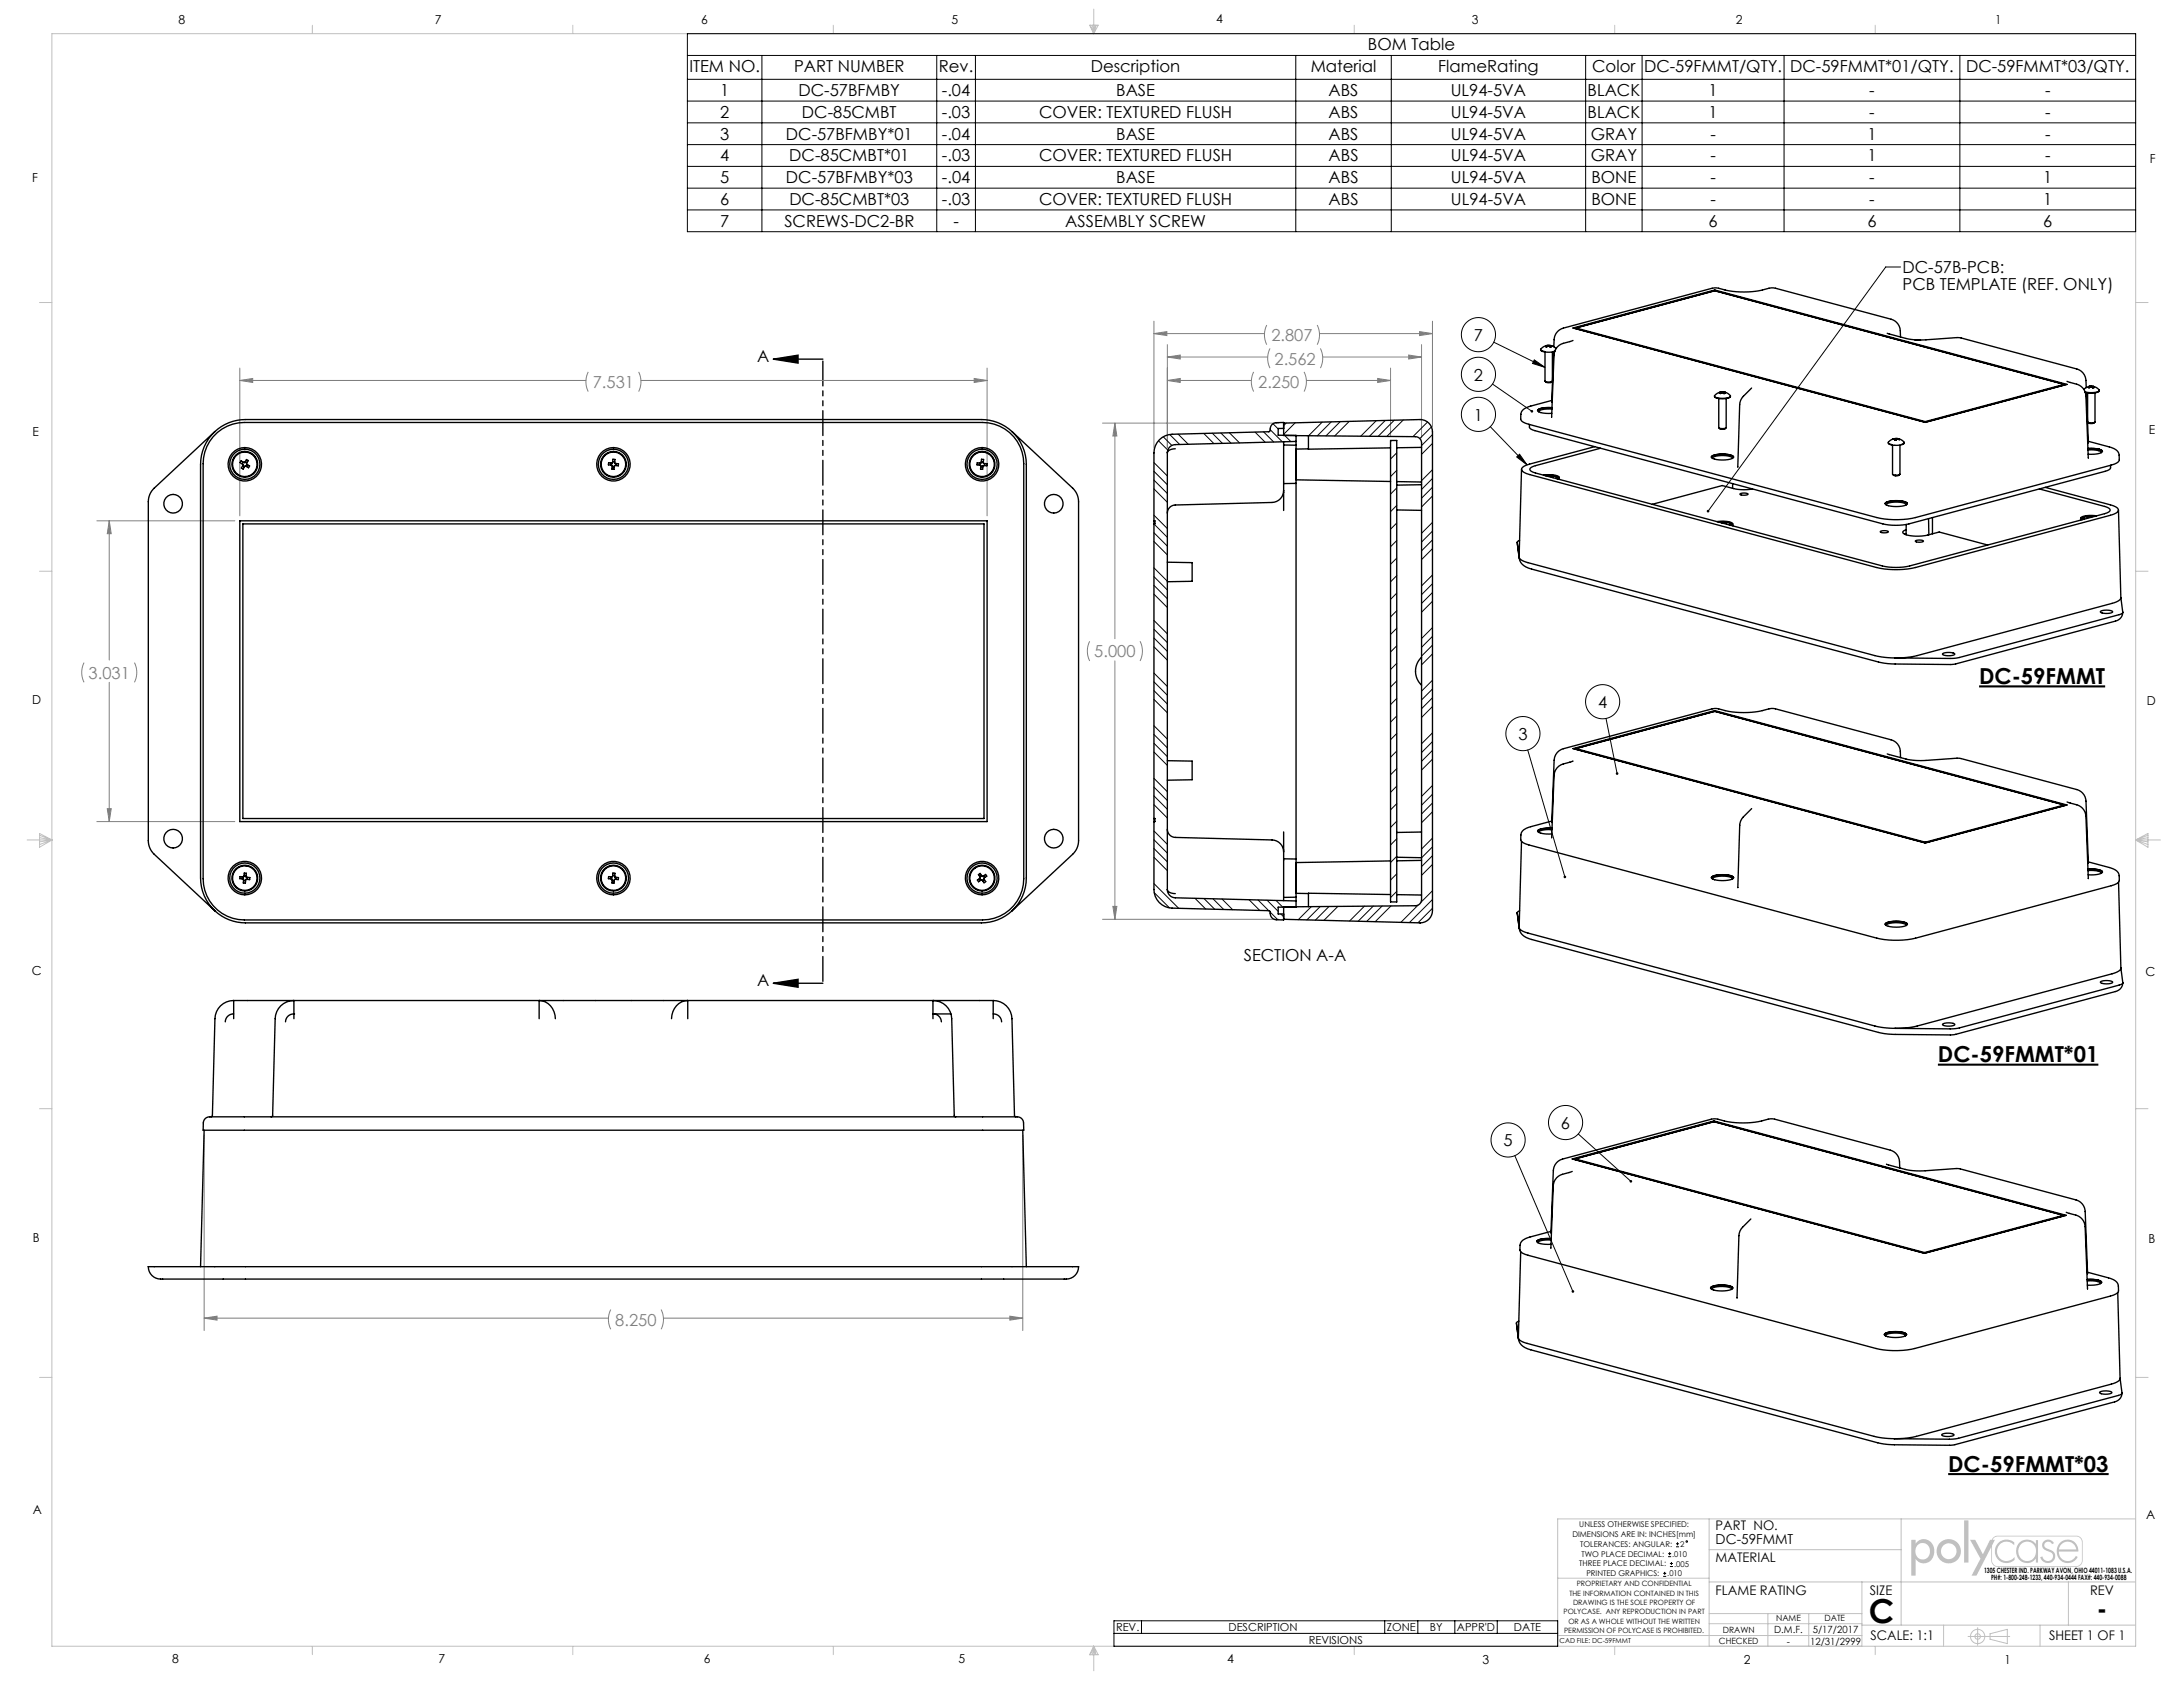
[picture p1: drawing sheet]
<svg xmlns="http://www.w3.org/2000/svg" width="559mm" height="432mm" viewBox="0 0 559 432" stroke-linecap="round" stroke-linejoin="round" font-family="sans-serif">
<defs><g id="words">
<text font-size="8.5" x="478.4" y="415.5">C</text>
<text font-size="6.8" x="536.7" y="414.2">-</text>
<g font-size="5.6">
<text x="506.6" y="175.1">DC-59FMMT</text>
<text x="496.1" y="271.9">DC-59FMMT*01</text>
<text x="498.7" y="376.7">DC-59FMMT*03</text>
</g>
<g font-size="4.2">
<text x="350.1" y="12.9">BOM Table</text>
<text x="176.5" y="18.4">ITEM NO.</text>
<text x="203.3" y="18.4">PART NUMBER</text>
<text x="240.3" y="18.4">Rev.</text>
<text x="279.2" y="18.4">Description</text>
<text x="335.5" y="18.4">Material</text>
<text x="368.2" y="18.4">FlameRating</text>
<text x="407.6" y="18.4">Color</text>
<text x="420.8" y="18.4">DC-59FMMT/QTY.</text>
<text x="458.3" y="18.4">DC-59FMMT*01/QTY.</text>
<text x="503.3" y="18.4">DC-59FMMT*03/QTY.</text>
<text x="184.3" y="24.6">1</text>
<text x="204.4" y="24.6">DC-57BFMBY</text>
<text x="241.1" y="24.6">-.04</text>
<text x="285.7" y="24.6">BASE</text>
<text x="340.1" y="24.6">ABS</text>
<text x="371.4" y="24.6">UL94-5VA</text>
<text x="406.4" y="24.6">BLACK</text>
<text x="437.3" y="24.6">1</text>
<text x="478.5" y="24.6">-</text>
<text x="523.5" y="24.6">-</text>
<text x="184.3" y="30.2">2</text>
<text x="184.3" y="35.7">3</text>
<text x="201.2" y="35.7">DC-57BFMBY*01</text>
<text x="205.3" y="30.2">DC-85CMBT</text>
<text x="241.1" y="30.2">-.03</text>
<text x="241.1" y="35.7">-.04</text>
<text x="266" y="30.2">COVER: TEXTURED FLUSH</text>
<text x="285.7" y="35.7">BASE</text>
<text x="340.1" y="30.2">ABS</text>
<text x="340.1" y="35.7">ABS</text>
<text x="371.4" y="30.2">UL94-5VA</text>
<text x="371.4" y="35.7">UL94-5VA</text>
<text x="406.4" y="30.2">BLACK</text>
<text x="407.2" y="35.7">GRAY</text>
<text x="437.3" y="30.2">1</text>
<text x="437.8" y="35.7">-</text>
<text x="478" y="35.7">1</text>
<text x="478.5" y="30.2">-</text>
<text x="523.5" y="30.2">-</text>
<text x="523.5" y="35.7">-</text>
<text x="184.3" y="41.3">4</text>
<text x="202.1" y="41.3">DC-85CMBT*01</text>
<text x="241.1" y="41.3">-.03</text>
<text x="266" y="41.3">COVER: TEXTURED FLUSH</text>
<text x="340.1" y="41.3">ABS</text>
<text x="371.4" y="41.3">UL94-5VA</text>
<text x="407.2" y="41.3">GRAY</text>
<text x="437.8" y="41.3">-</text>
<text x="478" y="41.3">1</text>
<text x="523.5" y="41.3">-</text>
<text x="184.3" y="46.9">5</text>
<text x="201.2" y="46.9">DC-57BFMBY*03</text>
<text x="241.1" y="46.9">-.04</text>
<text x="285.7" y="46.9">BASE</text>
<text x="340.1" y="46.9">ABS</text>
<text x="371.4" y="46.9">UL94-5VA</text>
<text x="407.4" y="46.9">BONE</text>
<text x="437.8" y="46.9">-</text>
<text x="478.5" y="46.9">-</text>
<text x="523" y="46.9">1</text>
<text x="184.3" y="52.5">6</text>
<text x="202.1" y="52.5">DC-85CMBT*03</text>
<text x="241.1" y="52.5">-.03</text>
<text x="266" y="52.5">COVER: TEXTURED FLUSH</text>
<text x="340.1" y="52.5">ABS</text>
<text x="371.4" y="52.5">UL94-5VA</text>
<text x="407.4" y="52.5">BONE</text>
<text x="437.8" y="52.5">-</text>
<text x="478.5" y="52.5">-</text>
<text x="523" y="52.5">1</text>
<text x="184.3" y="58">7</text>
<text x="200.8" y="58">SCREWS-DC2-BR</text>
<text x="244.1" y="58">-</text>
<text x="272.7" y="58">ASSEMBLY SCREW</text>
<text x="437.4" y="58">6</text>
<text x="478" y="58">6</text>
<text x="523" y="58">6</text>
<text x="487" y="69.9">DC-57B-PCB:</text>
<text x="487" y="74.1">PCB TEMPLATE (REF. ONLY)</text>
<text x="377.3" y="87.3">7</text>
<text x="193.9" y="92.6">A</text>
<text x="377.3" y="97.4">2</text>
<text x="377.3" y="107.7">1</text>
<text x="409.1" y="181.2">4</text>
<text x="388.7" y="189.4">3</text>
<text x="318.4" y="245.9">SECTION A-A</text>
<text x="193.9" y="252.3">A</text>
<text x="384.9" y="293.4">5</text>
<text x="399.6" y="288.9">6</text>
</g>
<g font-size="4.2" fill="#808080">
<text x="325.4" y="87.3">2.807</text>
<text x="326.3" y="93.3">2.562</text>
<text x="151.7" y="99.3">7.531</text>
<text x="322.1" y="99.3">2.250</text>
<text x="22.7" y="173.7">3.031</text>
<text x="280.1" y="168.3">5.000</text>
<text x="157.5" y="339.3">8.250</text>
</g>
<text font-size="3.5" x="439.2" y="395.1">DC-59FMMT</text>
<g font-size="3.4">
<text x="439.2" y="391.5">PART NO.</text>
<text x="439.2" y="399.7">MATERIAL</text>
<text x="439.2" y="408.4">FLAME RATING</text>
<text x="478.7" y="408.2">SIZE</text>
<text x="535" y="408.1">REV</text>
<text x="478.8" y="419.8">SCALE: 1:1</text>
<text x="524.5" y="419.8">SHEET 1 OF 1</text>
</g>
<g font-size="3.2">
<text x="45.7" y="6.1">8</text>
<text x="111.3" y="6.1">7</text>
<text x="179.5" y="6.1">6</text>
<text x="243.5" y="6.1">5</text>
<text x="311.3" y="6">4</text>
<text x="376.8" y="6.1">3</text>
<text x="444.3" y="6.1">2</text>
<text x="510.7" y="6">1</text>
<text x="550.3" y="41.8">F</text>
<text x="8.2" y="46.6">F</text>
<text x="8.4" y="111.5">E</text>
<text x="550.1" y="111.2">E</text>
<text x="8.2" y="180.2">D</text>
<text x="549.6" y="180.4">D</text>
<text x="8.2" y="249.7">C</text>
<text x="549.2" y="249.9">C</text>
<text x="8.4" y="318">B</text>
<text x="550" y="318.2">B</text>
<text x="8.4" y="387.6">A</text>
<text x="549.4" y="388.7">A</text>
<text x="44.1" y="425.8">8</text>
<text x="112.2" y="425.8">7</text>
<text x="180.2" y="425.8">6</text>
<text x="245.3" y="425.7">5</text>
<text x="314.1" y="425.7">4</text>
<text x="379.5" y="425.8">3</text>
<text x="446.4" y="425.8">2</text>
<text x="513.1" y="425.8">1</text>
</g>
<g font-size="2.8">
<text x="285.7" y="417.5">REV.</text>
<text x="314.5" y="417.5">DESCRIPTION</text>
<text x="355" y="417.5">ZONE</text>
<text x="366" y="417.5">BY</text>
<text x="372.9" y="417.5">APPR'D</text>
<text x="387.5" y="417.5">DATE</text>
<text x="335" y="420.8">REVISIONS</text>
</g>
<g font-size="2.5">
<text x="454.2" y="418.1">D.M.F.</text>
<text x="464" y="418">5/17/2017</text>
<text x="457.4" y="421">-</text>
<text x="463.3" y="421">12/31/2999</text>
</g>
<g font-size="2.2">
<text x="441" y="418">DRAWN</text>
<text x="454.7" y="415">NAME</text>
<text x="467" y="415">DATE</text>
<text x="440" y="420.9">CHECKED</text>
</g>
<g font-size="2">
<text x="402.5" y="393.4">DIMENSIONS ARE IN: INCHES[mm]</text>
<text x="404.3" y="390.9">UNLESS OTHERWISE SPECIFIED:</text>
<text x="404.5" y="395.9">TOLERANCES: ANGULAR:</text>
<text x="430.1" y="395.9">2</text>
<text x="404.3" y="401">THREE PLACE DECIMAL:</text>
<text x="404.8" y="398.4">TWO PLACE DECIMAL:</text>
<text x="428" y="398.4">.010</text>
<text x="428.5" y="401">.005</text>
<text x="406.1" y="403.5">PRINTED GRAPHICS:</text>
<text x="426.8" y="403.5">.010</text>
</g>
<g font-size="1.9">
<text x="403.6" y="406">PROPRIETARY AND CONFIDENTIAL</text>
<text x="507.9" y="402.7">1305 CHESTER IND. PARKWAY AVON, OHIO 44011-1083 U.S.A.</text>
<text x="509.7" y="404.5">PH#: 1-800-248-1233, 440-934-0444 FAX#: 440-934-0088</text>
<text x="400.2" y="413.2">POLYCASE. ANY REPRODUCTION IN PART</text>
<text x="401.7" y="408.4">THE INFORMATION CONTAINED IN THIS</text>
<text x="402.7" y="410.8">DRAWING IS THE SOLE PROPERTY OF</text>
<text x="400.4" y="418">PERMISSION OF POLYCASE IS PROHIBITED.</text>
<text x="401.5" y="415.6">OR AS A WHOLE WITHOUT THE WRITTEN</text>
</g>
<text font-size="1.8" x="399.2" y="420.4">CAD FILE: DC-59FMMT</text>
</g></defs>
<g fill="none" stroke="#c0c0c0" stroke-width=".26">
<path d="M13.3 8.6h533.4v412.8h-533.4zM80 6.5v2.1M146.6 6.5v2.1M213.3 6.5v2.1M278.9 6.4h2.2l-1.1 2.2zM279.1 6.4l.9 2.2M279.6 6.4l.4 2.2M280 2.3v6.3M280.3 6.4l-.3 2.2M280.6 6.4l-.6 2.2M346.7 6.5v2.1M413.3 6.5v2.1"/>
<path d="M480 6.5v2.1M10.1 77.4h3.2M546.7 77.4h3.2M10.1 146.2h3.2M546.7 146.2h3.2M6.9 215h6.4M10.1 213.3l3.2 1.7-3.2 1.9zM10.1 213.8l3.2 1.2M10.1 214.4l3.2 .6M13.3 215l-3.2 1.2M13.3 215l-3.2 .5M546.7 215h6.3"/>
<path d="M546.7 215l3.1 .5M546.7 215l3.1 1.2M546.7 215l3.1-1.7v3.6zM549.8 214.4l-3.1 .6M549.8 213.8l-3.1 1.2M10.1 283.8h3.2M546.7 283.8h3.2M10.1 352.6h3.2M546.7 352.6h3.2M437.5 388.8v32.6M437.5 396.7h49.2M486.7 388.8v27.2"/>
<path d="M546.7 388.8h-148v32.6M398.7 403.9h38.8M398.7 418.6h77.9M437.5 404.9h109.2M437.5 413h39.1M437.5 415.6h39.1M452.5 413v8.4M463 413v8.4M476.6 416h70.1M476.6 404.9v16.5M497.5 416v5.4M503.8 418.9h10.7"/>
<path d="M506.2 416.6v4.5M509.4 418.2l4.4-1.2v3.7l-4.4-1.1zM522.2 416v5.4M529.5 404.9v11.1M80 421.4v2.1M146.6 421.4v2.1M213.3 421.4v2.1M280 421.4v6.3M280 421.4l1.1 2.1h-2.2zM280 421.4l.6 2.1M280 421.4l-.9 2.1M280 421.4l-.4 2.1"/>
<path d="M280 421.4l.3 2.1M346.7 421.4v2.1M413.3 421.4v2.1M480 421.4v2.1"/>
<circle cx="506.2" cy="418.9" r=".7"/>
<circle cx="506.2" cy="418.9" r="1.83"/>
</g>
<path d="M489.2 394.1v9.2h1.2v-4.3a2.66 2.66 0 0 0 3.2 .9 2.66 2.66 0 0 0 1.5-2.9 2.65 2.65 0 0 0-1.6-2.8 2.65 2.65 0 0 0-3.1 .9v-1zM490.9 395.5a1.96 1.96 0 0 1 2.5-.1 1.96 1.96 0 0 1 .5 2.5 1.9 1.9 0 0 1-2.5 1.1 1.9 1.9 0 0 1-1.1-2.5zM495.7 397.1a3.2 3.2 0 0 0 6.3 0 3.2 3.2 0 0 0-6.3 0zM496.8 397.1a2.01 2.01 0 0 1 4 0 2.01 2.01 0 0 1-4 0zM502.8 389.1v10.9h1.1v-10.9zM504.3 394.1h1.3l2 3.7 1.8-3.7h.4l.5-.6 .8-.4h20.4a1.66 1.66 0 0 1 1.6 1.6v4.7a1.66 1.66 0 0 1-1.6 1.7h-20.1a1.66 1.66 0 0 1-1.7-1.7v-3.4l-3.8 7.3h-1.2l2.3-4.3zM510.4 393.7l-.4 .4h.7l-.8 1.5v3.8a1.46 1.46 0 0 0 1.5 1.5h20.1a1.46 1.46 0 0 0 1.4-1.5v-4.7a1.46 1.46 0 0 0-1.4-1.4h-20.1zM511.5 394.9a3 3 0 0 0-.1 4.2 3 3 0 0 0 4.3 .2v-.8a2.47 2.47 0 0 1-3.6 .4 2.47 2.47 0 0 1-.1-3.6 2.47 2.47 0 0 1 3.6 .2v-.7a3.1 3.1 0 0 0-4.1 .1zM527.3 394.9a2.97 2.97 0 0 0-.3 4 2.97 2.97 0 0 0 4 .6l.8-1-.4-.3a2.28 2.28 0 0 1-2.7 1.3 2.28 2.28 0 0 1-1.7-2.4h5a2.77 2.77 0 0 0-1.5-2.8 2.77 2.77 0 0 0-3.2 .6zM527.7 395.2a2.21 2.21 0 0 1 2.3-.5 2.21 2.21 0 0 1 1.5 1.9h-4.5l.3-.7zM516.9 394.9a2.99 2.99 0 0 0-.4 3.8 2.99 2.99 0 0 0 3.6 1.1l1-.9v1.1h.6v-5.8h-.6v1a2.84 2.84 0 0 0-4.2-.3zM517.4 395.2a2.35 2.35 0 0 1 3.1 0 2.35 2.35 0 0 1 .4 3.1 2.31 2.31 0 0 1-3.1 1 2.31 2.31 0 0 1-1-3.1zM523.2 394.5a1.66 1.66 0 0 1 2.6 .5l-.5 .2-.4-.4-.6-.2-.8 .4a.98 .98 0 0 0-.1 1 .98 .98 0 0 0 1 .5 1.85 1.85 0 0 1 1.3 2.9 1.85 1.85 0 0 1-3.1-.1l-.3-.7 .5-.2 .4 .7 .6 .4h.8l.6-.4 .3-.6v-.6l-.4-.5-.7-.3a1.62 1.62 0 0 1-1.5-2.2z" fill-rule="evenodd" fill="#c0c0c0"/>
<path d="M506.6 175.7h32.3M496.1 272.5h41M498.7 377.3h41.1" fill="none" stroke="#000" stroke-width=".53"/>
<g fill="none" stroke="#000" stroke-width=".26">
<path d="M176 8.6h370.7v50.7h-370.7zM176 14.2h370.7M195 14.2v45.1M239.8 14.2v45.1M249.7 14.2v45.1M331.7 14.2v45.1M356.1 14.2v45.1M405.9 14.2v45.1M420.3 14.2v45.1M456.7 14.2v45.1M501.7 14.2v45.1M176 25.9h370.7"/>
<path d="M176 31.4h370.7M176 37h370.7M176 20.3h370.7M176 42.6h370.7M176 48.2h370.7M176 53.7h370.7M486.5 68.3h-3.8l-45.5 62.5M382 98.3l10.1 7M382.4 87.6l13.1 6.4M392.7 92.1l2.8 1.9-3.2-1zM381.5 109.2l9.4 9.8M388.2 117l.8-.7 1.9 2.7z"/>
<path d="M391.1 192l9.5 32.5M411.1 183.9l2.8 14.1M387.8 295.8l14.8 34.8M404 290.2l13.5 12.2M427 398.4h.8M427 397.7h.8M427.4 397.3v.8M427.9 399.8v.8M429 395.9h.8M429 395.1h.8M429.4 394.8v.7M285.1 414.9h113.6v6.5h-113.6z"/>
<path d="M285.1 418.1h113.6M292.2 414.9v3.2M354.5 414.9v3.2M362.9 414.9v3.2M372.4 414.9v3.2M383.3 414.9v3.2M425.7 403.5h.8M425.7 402.7h.8M426.1 402.3v.8M427.5 401h.7M427.5 400.2h.7"/>
<circle cx="378.4" cy="85.7" r="4.4"/>
<circle cx="378.4" cy="95.8" r="4.4"/>
<circle cx="378.4" cy="106.1" r="4.4"/>
<circle cx="410.2" cy="179.6" r="4.4"/>
<circle cx="389.8" cy="187.8" r="4.4"/>
<circle cx="386" cy="291.8" r="4.4"/>
<circle cx="400.8" cy="287.3" r="4.4"/>
<circle cx="431.8" cy="394.6" r=".19"/>
</g>
<path d="M197.9 91.9h12.7M197.9 91.9l6.4-1v2zM197.9 251.7h12.7M197.9 251.7l6.4-1v2z" fill="none" stroke="#000" stroke-width=".35"/>
<g fill="none" stroke="#808080" stroke-width=".26">
<path d="M61.4 97.4l3.3-.5v1zM61.4 94.2v37.8M61.4 97.4h88.6M150.6 95.2l-.5 1.3-.1 1 .1 1.4 .5 1.3M163.5 95.2l.4 1.3 .2 1-.2 1.4-.4 1.3M164.1 97.4h88.6M249.4 96.9l3.3 .5-3.3 .5zM252.7 94.2v37.8M295.4 85.4l3.3-.5v1zM295.4 82.2v32.5M295.4 85.4h28.3M298.8 91.4l3.3-.5v1z"/>
<path d="M298.8 97.4l3.3-.5v1zM298.8 97.4h21.5M298.8 88.2v26.4M298.8 91.4h25.7M320.9 95.2l-.5 1.3-.1 1 .1 1.4 .5 1.3M324.3 83.2l-.5 1.3-.1 1 .1 1.4 .5 1.3M325.1 89.2l-.4 1-.2 1.3 .1 1.4 .5 1.3M333.8 95.2l.5 1.3 .1 1-.1 1.4-.5 1.3M334.4 97.4h21.6M337.2 83.2l.3 1 .3 1.3-.2 1.4-.4 1.3M337.8 85.4h28.9M338 89.2l.5 1.3 .1 1-.1 1.4-.5 1.3"/>
<path d="M338.6 91.4h25.3M352.6 96.9l3.4 .5-3.4 .5zM356 94.2v17.3M360.6 90.9l3.3 .5-3.3 .5zM363.4 84.9l3.3 .5-3.3 .5zM363.9 88.2v23.9M366.7 82.2v27.1M282.2 108.3h45.1M285.4 108.3v55.2M285.4 108.3l.5 3.3h-1zM24.8 133.3h35.3M28 133.3v35.7"/>
<path d="M28 133.3l.5 3.3h-1zM21.5 169.6l-.5 1.3-.1 1 .1 1.4 .5 1.3M28 174.6v35.7M34.4 169.6l.5 1.3 .1 1-.1 1.4-.5 1.3M278.9 164.1l-.4 1.3-.2 1.1 .2 1.4 .4 1.3M285.4 169.2v66.1M291.8 164.1l.5 1.3 .1 1.1-.1 1.4-.5 1.3M24.8 210.3h35.3M27.5 207h1l-.5 3.3zM282.2 235.3h45.1M284.9 232h1l-.5 3.3zM52.3 290.6v50"/>
<path d="M261.8 290.6v50M52.3 337.4l3.3-.5v1zM52.3 337.4h103.4M156.3 335.2l-.4 1.3-.2 1 .2 1.4 .4 1.3M169.2 335.2l.5 1.3 .1 1-.1 1.4-.5 1.3M169.8 337.4h92M258.5 336.9l3.3 .5-3.3 .5z"/>
</g>
<path d="M210.6 91.9v159.8" fill="none" stroke="#000" stroke-width=".35" stroke-dasharray="6.3 1.3 1.3 1.3 1.3 1.3" stroke-dashoffset="-.5"/>
<g fill="#000">
<path d="M197.9 91.9l6.4-1v2zM197.9 251.7l6.4-1v2z"/>
<path d="M392.7 92.1l2.8 1.9-3.2-1zM391.9 105v.5h.5l-.3-.2 .3 .2-.1-.5zM388.2 117l.8-.7 1.9 2.7zM437 130.6v.5l.2-.3-.2 .3a.34 .34 0 0 0 .5 0 .34 .34 0 0 0 0-.5 .34 .34 0 0 0-.5 0zM413.7 197.8l.1 .5h.2l-.1-.3 .1 .3 .2-.1v-.5zM400.3 224.3l.1 .5h.3l-.1-.3 .1 .3 .2-.2-.1-.4zM417.2 302.1v.5h.5l-.2-.2 .2 .2 .1-.4zM402.4 330.3v.5l.4 .1-.2-.3 .2 .2 .1-.5z"/>
</g>
<path d="M52.3 337.4l3.3-.5v1zM258.5 336.9l3.3 .5-3.3 .5zM61.4 97.4l3.3-.5v1zM249.4 96.9l3.3 .5-3.3 .5zM28 133.3l.5 3.3h-1zM27.5 207h1l-.5 3.3zM360.6 90.9l3.3 .5-3.3 .5zM298.8 91.4l3.3-.5v1zM285.4 108.3l.5 3.3h-1zM284.9 232h1l-.5 3.3zM363.4 84.9l3.3 .5-3.3 .5zM295.4 85.4l3.3-.5v1zM352.6 96.9l3.4 .5-3.4 .5zM298.8 97.4l3.3-.5v1z" fill="#808080"/>
<g fill="none" stroke="#000" stroke-width=".35">
<path d="M438.9 74.2l-36.3 9.8 90.2 24.1M438.9 74.2l90.2 24.2-36.3 9.7M438.9 74.4l89.9 24.1M438.9 74.4l-36 9.6M438.9 74.4l89.5 24M438.9 74.2v.2M394.4 89.7a4.8 4.8 0 0 0 3.6 .3M395.5 90.1v7.4a1.89 1.89 0 0 0 1.9 0v-7.4M395.5 97.6a1.33 1.33 0 0 0 1.8 0M395.9 88.4l-.8 .4-.7 .6a.84 .84 0 0 0 1 .6M396 88.4l1 .1M396 88.4l-.2 .1h.3"/>
<path d="M396 88.4v.1M396.1 88.4a2.61 2.61 0 0 1 2.2 .8M396.1 88.5h.1M396.1 88.5v.2M396.7 88.5v.3M397 88.5h.2h-.5l.4 .3h-.3l-.4-.2-.7 .1 .4-.2M397 88.5h.1M397.7 90l-.5 12.9M397.8 86.9l-.1 1.9M398 89.8l-.3 .1M402.6 87.1l-.8 .3a4.6 4.6 0 0 0-3.5 1.9l-.5 1.3-.6 16.2M448.4 99.3a6.7 6.7 0 0 0-3 3.8l-.6 16.4"/>
<path d="M483.1 85.3l4.8 1.3a16.9 16.9 0 0 0 5.1 .4l8.7-.6 29.9 8a3.1 3.1 0 0 1 2.3 3l.1 1.8M486.5 86.3a3.9 3.9 0 0 0-1.5-4.2l-.9-.4-29.6-7.9a5.6 5.6 0 0 0-3.7 .5 23.2 23.2 0 0 1-11.3-.6l-1.2 .1-38.1 10.2a3.1 3.1 0 0 0-2.4 2.9M490.3 87h-.1M490.5 87h.9M490.5 87h.7M491.2 87l.4 .1M528.4 98.4v.2l-35.6 9.5M528.4 98.4l-35.6 9.5M529.1 97.6l.8 .3a4.4 4.4 0 0 1 3.6 1.9l.4 1.5M534.8 98.9l-1.4 .8M534.9 98.9h1M534.9 98.9h-.2l.3 .1-.4 .2 .7-.2 .4 .3 .3-.1-.4-.2"/>
<path d="M534.9 98.9h.1M535 98.9a2.27 2.27 0 0 1 2.4 1.1 5 5 0 0 1-3.7 .3M535 99v.1M535.6 99v.2M535.9 98.9l.2 .1h-.5M535.9 98.9l-.1 .1M54.6 111.8a10.5 10.5 0 0 1 7.9-3.7h189a10.5 10.5 0 0 1 10.6 10.6v106.2a10.5 10.5 0 0 1-10.6 10.6h-189a10.5 10.5 0 0 1-10.5-10.6v-106.2a10.5 10.5 0 0 1 2.6-6.9zM55 110.5a11.5 11.5 0 0 1 7.8-3.1h188.4a11.5 11.5 0 0 1 7.9 3.1M55 110.5a11.5 11.5 0 0 0-3.7 8.4v105.8a11.5 11.5 0 0 0 3.7 8.4M55 110.5l-15.5 14.4a4.8 4.8 0 0 0-1.5 3.5v86.8a4.8 4.8 0 0 0 1.5 3.5l15.5 14.4M61.7 118l.8 .4 .3-.3a.34 .34 0 0 1 .3-.4 .34 .34 0 0 1 .4 .2 .34 .34 0 0 1-.2 .5l-.2 .3 .3 .3a.34 .34 0 0 1 .4 .3 .34 .34 0 0 1-.2 .4 .34 .34 0 0 1-.4-.3l-.4-.1-.3 .3a.34 .34 0 0 1-.2 .4 .34 .34 0 0 1-.4-.3 .34 .34 0 0 1 .2-.4l.1-.4-.8-.5zM62.1 119.3l.5 .2"/>
<path d="M62.2 118.3l-.2 .4M62.8 118.1l.4 .3M63.4 119l-.3 .4M155.8 118.5h.9l.1-.4a.34 .34 0 0 1 .1-.5 .34 .34 0 0 1 .5 .1 .34 .34 0 0 1 0 .4v.5h.4a.34 .34 0 0 1 .4 .1 .34 .34 0 0 1 0 .5 .34 .34 0 0 1-.5 0h-.4l-.1 .4a.34 .34 0 0 1-.1 .4 .34 .34 0 0 1-.4 0 .34 .34 0 0 1 0-.5v-.4l-1-.1zM156.4 118.5l-.1 .5M156.7 119.5h.5M156.8 118.2h.6M157.7 118.6v.6M250.2 118.5h.9l.1-.4a.34 .34 0 0 1 .1-.5 .34 .34 0 0 1 .4 .1 .34 .34 0 0 1 0 .4v.5h.4a.34 .34 0 0 1 .5 .1 .34 .34 0 0 1-.1 .5 .34 .34 0 0 1-.4 0h-.4l-.1 .4a.34 .34 0 0 1-.1 .4 .34 .34 0 0 1-.5 0 .34 .34 0 0 1 .1-.5l-.1-.4-.9-.1zM250.8 118.5l-.1 .5M251.1 119.5h.5M251.2 118.2h.5"/>
<path d="M252.1 118.6l-.1 .6M259.1 110.5a11.5 11.5 0 0 1 3.6 8.4v105.8a11.5 11.5 0 0 1-3.6 8.4M259.1 110.5l15.5 14.4a4.8 4.8 0 0 1 1.5 3.5v86.8a4.8 4.8 0 0 1-1.5 3.5l-15.5 14.4M298.8 115.9v111.8M300.8 114.9a1.83 1.83 0 0 0-2 1M328.6 113.1v12.5M328.6 108.3l34.9-.9a3.1 3.1 0 0 1 3.2 3.1v122.6a3.1 3.1 0 0 1-3.2 3.1l-34.9-.9M328.6 113.9l3.2 .1M328.6 109.7h-1.4v1.7h4.6v1.6M331.8 113l-31 .8a2.08 2.08 0 0 0-2 2.1M331.8 114v9.7M331.8 113v1"/>
<path d="M331.8 117.4h.1M334.9 114.9h-3.1v7.9l24.2 .4M334.9 111.5v3.5l21.1-.4M356 112.7h1.5v118.2h-1.5zM363.9 114.5l-6.4 .1M389.3 106.1v1.2a1.48 1.48 0 0 0 1.2 1.1l89.9 24.1a22.6 22.6 0 0 0 9.9 0l50.1-13.4a2.46 2.46 0 0 0 2.1-1.4v-1.2M391.5 108.6v.7a1.58 1.58 0 0 0 1.4 .9l89.1 23.9a15.2 15.2 0 0 0 6.6 0l50.3-13.5a1.35 1.35 0 0 0 1.4-1.5M397.2 106.8h.1M397.2 102.9h.1M397.2 102.5l-5.8 1.6a2.29 2.29 0 0 0-2.1 2M397.3 104.7l-2.6 .1-.7 .4-.1 .2M397.3 104.4a4.9 4.9 0 0 0-3.7 .7"/>
<path d="M397.3 104.3l-2.3 .1a1.57 1.57 0 0 0-1.4 .7 3.3 3.3 0 0 0 2.8 .7h.8M408.2 114.3l-16.7 4.5a2.17 2.17 0 0 0-2 1.5 2.88 2.88 0 0 0 2 1.2l88.8 23.8a22.7 22.7 0 0 0 10 0l49.9-13.4a2.17 2.17 0 0 0 2.1-1.5 2.88 2.88 0 0 0-2.1-1.2l-16.7-4.5M409.7 114.7l-16.7 4.5a1.21 1.21 0 0 0-1.3 1.2l1.3 .7 88.8 23.8a15.9 15.9 0 0 0 7 0l49.9-13.4a1.21 1.21 0 0 0 1.4-1.2l-1.4-.7-16.7-4.5M438.1 117a5.5 5.5 0 0 1 4.8-.5l.9 .5M438.2 116.8a7 7 0 0 1 5.5 0l.1 .2a3.3 3.3 0 0 1-2.9 .7l-1.4-.1a1.57 1.57 0 0 1-1.4-.6zM438.3 117.3a5.3 5.3 0 0 1 4.7-.4l.5 .4M440 102v7.5a1.89 1.89 0 0 0 1.9 0v-7.5M440 109.5a1.33 1.33 0 0 0 1.8 0M440.5 100.3l1 .1M440.5 100.3l-.3 .1h.4M440.5 100.3v.1M440.6 100.3a2.27 2.27 0 0 1 2.4 1.2 4.4 4.4 0 0 1-4.2-.1l.6-.6 1-.4"/>
<path d="M440.6 100.4h.1M440.6 100.4v.2M441.2 100.4v.3M441.5 100.4h.2h-.5l.4 .3-.3 .1-.4-.3-.8 .2 .5-.3M441.5 100.4h-.1M442.9 101.6a4.2 4.2 0 0 1-4 0M444.8 119.5h.1M483.4 113.5a4.4 4.4 0 0 0 4 0M484.4 113.9v7.5a1.87 1.87 0 0 0 1.9 0v-7.5M484.6 112.4h.6a.21 .21 0 0 0 .1 .3 .21 .21 0 0 0 .2-.3h.1M484.6 112.4h.1M485.2 112.4v.3"/>
<path d="M485.3 112.2a2.08 2.08 0 0 0-1.9 1.2l.9 .4M485.4 112.2l.3 .1M485.4 112.2l-.8 .2M485.4 112.2l-.1 .5M485.6 112.3v.1M485.6 112.3l.7 .2-.7-.1M485.7 112.3a1.82 1.82 0 0 1 1.7 1.2l-.6 .2M485.7 112.3h-.1M492.8 107.9l-89.4-23.9v.1l89.4 24M492.8 107.9v.2M533.9 101.3l.7 15.9M534.1 100.5l.5 12.8"/>
<path d="M534.4 100.6v7.4a1.89 1.89 0 0 0 1.9 0v-7.4M534.4 108.1a1.33 1.33 0 0 0 1.8 0M534.5 114.8l2.8 .2zM534.5 115.2h2.1a1.31 1.31 0 0 1 1.3 .7M534.6 117.2h.1M534.6 113l5.9 1.6a2.25 2.25 0 0 1 1.9 1.9M534.6 113.3h.1M537.3 100.1a4.4 4.4 0 0 1-3.5 .3M537.3 115l.9 .5a3.3 3.3 0 0 1-2.9 .8h-.8M537.3 115l.9 .5M61.4 133.3h191.3v77h-191.3zM62.2 134.1h189.7v75.4h-189.7z"/>
<path d="M295.4 133.3h.2v.8h-.2M328.6 125.6a3 3 0 0 1-3 3l-24.8 .7a2.08 2.08 0 0 0-2 2M328.6 125.6v5.1M331.8 123.7l-3.2 .1M331.8 120.3h.1M331.8 123.7v96.2M357.5 130.5l6.4 .1M357.5 123.3l6.4 .1M363.9 124.1l-6.4 .1M388.4 138.8h.1M388.4 138.8v.1M388.4 138.8l.5 4.1a3.5 3.5 0 0 0 3.2 2.8l88.8 23.8 2.4 .4 16.9 .1 41.7-11.1a2.23 2.23 0 0 0 1.5-2.2"/>
<path d="M389 138.3l-.6 .5M389.5 120.1l-.6 22.4a1.98 1.98 0 0 0 1.7 1.4l89.3 23.9 2.4 .4 2.8 .2M395.1 121.6a5.7 5.7 0 0 1 4 .5l-.4 .5M395.4 121.7h2.4l.8 .3 .1 .2-.3 .3M395.6 121.8l2.3 .1 .6 .2-.2 .4M396.3 121.9l1 .1 .3 .3M398.4 122.1l.2 .2M399.2 122.2v.5M439.5 133.5a5.7 5.7 0 0 1 4 .5l-.4 .5M439.8 133.6h1.8l1.1 .2 .4 .3-.3 .3M440 133.7h2.3l.6 .3-.2 .4M440.7 133.8l1 .1 .3 .3"/>
<path d="M442.8 134l.2 .2M443.5 123.8v1.2M443.6 134.1v.5M445.4 126.4l1.4-.2 .7 .3a2.12 2.12 0 0 1-2.1 0zM448.6 125.2a12.5 12.5 0 0 1-4.8-.1l-2.9-.8-17.9 4.8M481.4 136l.9-.2 1.1 .3a2.12 2.12 0 0 1-2.1 0zM482.5 128.9a5.5 5.5 0 0 1 4.9-.5l.9 .5M482.6 128.7a7 7 0 0 1 5.6 0l.1 .2a3.3 3.3 0 0 1-2.9 .8l-1.4-.1a1.58 1.58 0 0 1-1.5-.7zM482.8 129.2a5.3 5.3 0 0 1 4.6-.4l.6 .4M484.5 121.4a1.32 1.32 0 0 0 1.8 0M487.9 136.6l-.3 .1M487.9 135.6a.86 .86 0 0 0-.8 .7 7.4 7.4 0 0 0 5.7 .8l3.6-.9 12.4 3.3"/>
<path d="M488 134.2l-.1 2.7M490.3 138.4l1.4-.2 .7 .3a2.12 2.12 0 0 1-2.1 0zM493.7 132.7v4.2M494.7 132.5v4.1M532.6 132.6v.5M533.4 132.5l-.3 .3M535.4 132.4h-.9l-.3 .3M536.1 132.2l-2.2 .1-.6 .3 .2 .3M536.3 132.1h-1.6l-1.1 .1-.5 .4 .3 .3M536.7 132a5.2 5.2 0 0 0-4.1 .6l.4 .4M542.3 130.5l.6 22.5M298.8 143.9l6.4 .1v4.8l-6.4 .1"/>
<path d="M537.7 156.5a3.6 3.6 0 0 1 3.1 .1 3 3 0 0 1-3.2 0zM542.9 152.9l.5 3.8M542.9 153a2.46 2.46 0 0 1-2.3 1.4l-49.8 13.4-2.7 .5-3 .1M543.4 156.7l-.2 .3-.8 .3-41.1 11-2.1 .2-14.1-.1M543.4 156.7h.1M363.9 168.2a4.9 4.9 0 0 0 0 7.2M497.3 167.3a3.6 3.6 0 0 1 3.1 .1 3 3 0 0 1-3.2 .1zM298.8 194.7l6.4 .1v4.8l-6.4 .1M402.6 194.8l-.8 .3a4.6 4.6 0 0 0-3.6 2l-.4 1.3-.6 16M402.7 191.6l36.2-9.7 90.2 24.1-36.3 9.8zM403.4 191.8v-.2l89.4 24M438.9 181.9v.2"/>
<path d="M438.9 182.1l89.9 24M438.9 182.1l-35.9 9.6M438.9 182.1l89.5 23.9M483.1 193l5.3 1.4 2.3 .3 11-.6 29.9 8a3.1 3.1 0 0 1 2.3 3l.7 15.9M486.5 193.9l-.1-1.5a3.2 3.2 0 0 0-2.3-3l-29.6-8a5.6 5.6 0 0 0-3.7 .6 23.2 23.2 0 0 1-11.3-.7l-1.2 .1-38.1 10.2a3.2 3.2 0 0 0-2.4 3l-.6 15.9M295.4 209.5h.2v.8h-.2M298.8 212.3a2.08 2.08 0 0 0 2 2l24.8 .7a3 3 0 0 1 3 3M328.6 218v12.5M328.6 212.9v5.1M328.6 219.8l3.2 .1M331.8 219.9v9.7M357.5 219.4l6.4 .1"/>
<path d="M363.9 213l-6.4 .1M389.3 213.7v1.2a1.48 1.48 0 0 0 1.2 1.1l89.9 24.1a22.6 22.6 0 0 0 10 0l50-13.4a2.46 2.46 0 0 0 2.1-1.3v-1.2M389.5 215.4l-.6 22a1.97 1.97 0 0 0 1.7 1.3l89.3 23.9 2.4 .4 2.8 .2M393.6 212.7a5.1 5.1 0 0 1 3.7-.7l-2.3 .1a1.57 1.57 0 0 0-1.4 .6 3.3 3.3 0 0 0 2.8 .8h.8M397.2 214.4h.1M397.2 210.2l-5.8 1.5a2.28 2.28 0 0 0-2.1 2M397.3 212.4a3.8 3.8 0 0 0-3.4 .7M448.4 207a6.6 6.6 0 0 0-3 3.8l-.6 16.4M528.4 206v.2l-35.6 9.5v-.1M528.4 206l-35.6 9.6M529.1 205.3l2.5 .7a3.1 3.1 0 0 1 2.3 3M533.9 208.9l.7 16"/>
<path d="M55 233.1a11.5 11.5 0 0 0 7.8 3.1h188.4a11.5 11.5 0 0 0 7.9-3.1M61.4 224.4l.9 .1 .2-.5a.34 .34 0 0 1 .1-.4 .34 .34 0 0 1 .4 0 .34 .34 0 0 1 0 .5v.4l.4 .1a.34 .34 0 0 1 .5 0 .34 .34 0 0 1-.1 .5 .34 .34 0 0 1-.4 0h-.4l-.1 .4a.34 .34 0 0 1-.1 .5 .34 .34 0 0 1-.5-.1 .34 .34 0 0 1 0-.4v-.5l-.9-.1zM62 224.4v.6M62.3 225.4h.6M62.5 224.1h.5M63.4 224.6l-.1 .5M155.8 224.4l.9 .1 .1-.5a.34 .34 0 0 1 .1-.4 .34 .34 0 0 1 .5 0 .34 .34 0 0 1 0 .5v.4l.4 .1a.34 .34 0 0 1 .4 0 .34 .34 0 0 1 0 .5 .34 .34 0 0 1-.5 0h-.4l-.1 .4a.34 .34 0 0 1-.1 .5 .34 .34 0 0 1-.4-.1 .34 .34 0 0 1 0-.4v-.5l-1-.1zM156.4 224.4l-.1 .6M156.7 225.4h.5M156.8 224.1h.6M157.7 224.6v.5M250.5 223.9l.4-.3 .5 .7 .4-.2a.34 .34 0 0 1 .4-.2 .34 .34 0 0 1 .3 .4 .34 .34 0 0 1-.4 .3l-.3 .2 .2 .4a.34 .34 0 0 1 .2 .4 .34 .34 0 0 1-.3 .3 .34 .34 0 0 1-.3-.4l-.3-.3-.4 .2a.34 .34 0 0 1-.4 .2 .34 .34 0 0 1-.2-.4 .34 .34 0 0 1 .3-.3l.4-.2z"/>
<path d="M250.7 224.9l.3 .5M251.2 224.1l-.4 .3M251.8 224.2l.3 .4M252 225.2l-.5 .3M298.8 227.7a2.08 2.08 0 0 0 2 2.1l31 .8M298.8 227.7a1.83 1.83 0 0 0 2 1M328.6 232.1v3.4l-1.9-.1a1.86 1.86 0 0 1-1.6-2.1l-.3-.2-24.8-.7a4.8 4.8 0 0 1-4.6-4.7v-111.8a4.8 4.8 0 0 1 4.6-4.7l24.8-.7 .3-.2a1.77 1.77 0 0 1 1.6-2.1l1.9-.1v3.4l33.7 .3a1.59 1.59 0 0 1 1.6 1.6v116.8a1.59 1.59 0 0 1-1.6 1.6l-35.1 .4v1.7h1.4M331.8 229.6v1M331.8 229.6l-3.2 .1M331.8 223.3h.1M331.8 226.2h.1M331.8 230.6v1.6"/>
<path d="M356 220.4l-24.2 .4v7.9h3.1M356 229l-21.1-.4v3.5M357.5 229l6.4 .1M363.9 220.2l-6.4 .1M388.4 233.6h.1M388.4 233.7l.5 4a3.6 3.6 0 0 0 3.2 2.8l88.8 23.8 2.5 .4 16.8 .1 41.7-11.1a2.25 2.25 0 0 0 1.5-2.2M388.4 233.6v.3M389 233.1l-.6 .6M438.1 224.7a5.5 5.5 0 0 1 4.8-.6l.9 .6M438.2 224.4a7 7 0 0 1 5.5 0l.1 .2a3.3 3.3 0 0 1-2.9 .8l-1.4-.1a1.57 1.57 0 0 1-1.4-.7zM438.3 225l.1-.1a5.7 5.7 0 0 1 5-.1l.1 .2M444.8 227.2h.1"/>
<path d="M482.5 236.6a5.5 5.5 0 0 1 4.9-.6l.9 .6M482.6 236.4a7 7 0 0 1 5.6 0l.1 .2a3.3 3.3 0 0 1-2.9 .7l-1.4-.1a1.57 1.57 0 0 1-1.5-.6zM482.8 236.9v-.1a5.7 5.7 0 0 1 5.1-.1l.1 .2M534.5 222.4l2.3 .1a1.57 1.57 0 0 1 1.4 .7 3.3 3.3 0 0 1-2.9 .7h-.8M534.5 222.5a4.9 4.9 0 0 1 3.7 .7M534.5 222.8l2.1 .1a1.31 1.31 0 0 1 1.3 .6M534.6 224.9h.1M534.6 220.6l5.6 1.5a2.43 2.43 0 0 1 2.2 2M542.3 225.8l.6 22a2.46 2.46 0 0 1-2.2 1.4l-49.9 13.4-2.6 .5-3.1 .1M59.7 259.5a2.08 2.08 0 0 0-2 2M59.7 259.5h.1M59.8 256.1v4.6"/>
<path d="M75.2 259.5h.1M75.2 259.5a2.08 2.08 0 0 0-2.1 2M75.2 256.1a4.8 4.8 0 0 0-4.8 4.6l-.6 24.8-.4 .4M75.2 256.1h-11.9a8.7 8.7 0 0 0-6.1 .8 4.8 4.8 0 0 0-2.2 3.8l-.6 24.8-.4 .4M75.2 256.1h163.6M75.2 256.1v4.6M238.8 256.1v4.6M238.8 259.5h.1M238.8 256.1a4.8 4.8 0 0 1 4.8 4.6l.7 24.8 .4 .4M238.8 256.1h15.5M238.9 259.5a2.08 2.08 0 0 1 2.1 2M238.9 259.5h4.5"/>
<path d="M238.9 259.5h.1M254.2 256.1v4.6M254.3 259.5a2.08 2.08 0 0 1 2.1 2M254.3 256.1a4.8 4.8 0 0 1 4.7 4.6l.7 24.8 .4 .4M537.7 251.3l1.9-.3a1.05 1.05 0 0 1 1.2 .5 3.4 3.4 0 0 1-3.2-.1zM542.9 247.8l.5 3.7M543.4 251.5l-.2 .4-.7 .2-41.2 11.1-2.1 .1-14.1-.1M543.4 251.5v.1M138 260.7v-4.5a4.1 4.1 0 0 1 4.1 3.6l.1 .9M171.9 260.7a4.5 4.5 0 0 1 4.1-4.6v4.6M497.2 262.2a3.4 3.4 0 0 1 3.2 0 3.3 3.3 0 0 1-3.1 .1zM52.3 289.3l-1 34.9"/>
<path d="M52.5 286.3a3.8 3.8 0 0 1 2.8-.4h202.5a6.8 6.8 0 0 1 3.5 .2l.7 1 .1 2.2h-210.1l.1-2.2zM261.8 289.3l.9 34.9M397.6 299.6l-.6 15.9M402.4 296.6l36.3-9.7 90.2 24.2-36.3 9.7zM402.4 299.8l-.8 .3a4.6 4.6 0 0 0-3.5 1.9l-.5 1.3-.6 16.1M403.2 296.8v-.2l89.4 24M438.7 287.1l89.9 24.1M438.7 287.1l-35.9 9.6M438.7 287.1l89.5 24M438.7 286.9v.2M482.9 298l4.8 1.3a16.9 16.9 0 0 0 5.1 .4l8.7-.6 29.9 8a3.1 3.1 0 0 1 2.3 3M486.3 298.9a3.9 3.9 0 0 0-1.5-4.1l-.9-.4-29.6-7.9a5.6 5.6 0 0 0-3.7 .5 23.2 23.2 0 0 1-11.3-.6l-1.2 .1-38.1 10.2a3.1 3.1 0 0 0-2.4 2.9"/>
<path d="M389.1 318.7v1.2a1.48 1.48 0 0 0 1.2 1.1l89.9 24.2a22.6 22.6 0 0 0 9.9 0l50.1-13.5a2.46 2.46 0 0 0 2.1-1.3v-1.2M393.4 317.8a5.1 5.1 0 0 1 3.7-.8l-2.3 .1a1.57 1.57 0 0 0-1.4 .7 3.3 3.3 0 0 0 2.8 .7h.8M397 319.4h.1M397 315.5h.1M397 315.2l-5.8 1.5a2.29 2.29 0 0 0-2.1 2.1M397.1 317.4l-2.6 .1-.7 .3-.1 .3M448.2 312a6.7 6.7 0 0 0-3 3.8l-.6 16.4M528.2 311.1v.1M528.2 311.1l-35.6 9.5M528.9 310.3l.8 .3a4.4 4.4 0 0 1 3.6 1.9l.4 1.2 .7 16.2M533.8 310.1l.6 15.9M38 324.2h238a3.1 3.1 0 0 1-3.6 3.2h-230.8a3.4 3.4 0 0 1-3.6-3.2z"/>
<path d="M388.2 338.7h.1M388.2 338.7l.5 3.8M388.2 339l.5 3.7a3.5 3.5 0 0 0 3.2 2.8l88.8 23.8 2.4 .4 16.9 .2 41.7-11.2a2.24 2.24 0 0 0 1.5-2.2M388.8 338.2l-.6 .5M389.3 320.4l-.6 22.1M437.9 329.7a5.5 5.5 0 0 1 4.8-.5l.9 .5M438 329.5a7 7 0 0 1 5.5 0l.1 .2a3.3 3.3 0 0 1-2.9 .7l-1.4-.1a1.57 1.57 0 0 1-1.4-.6zM438.1 330v-.1a5.3 5.3 0 0 1 4.7-.3l.5 .4M444.6 332.2h.1M492.6 320.6v.2M534.3 327.5h2.3a1.57 1.57 0 0 1 1.4 .7 3.3 3.3 0 0 1-2.9 .8l-.8-.1M534.3 327.5a4.9 4.9 0 0 1 3.7 .7"/>
<path d="M534.3 327.9h2.1a1.31 1.31 0 0 1 1.3 .6M534.4 329.9h.1M534.4 325.6l5.9 1.6a2.25 2.25 0 0 1 1.9 2M534.4 326h.1M542.1 330.8l.6 22M388.7 342.5a2.77 2.77 0 0 0 2.2 1.4l88.8 23.7 2.4 .5 2.8 .1M482.3 341.6a5.5 5.5 0 0 1 4.9-.5l.9 .5M482.4 341.4a7 7 0 0 1 5.6 0l.1 .2a3.3 3.3 0 0 1-2.9 .8l-1.4-.2a1.57 1.57 0 0 1-1.5-.6zM482.6 341.9a5.3 5.3 0 0 1 4.6-.4l.6 .4M537.5 356.3a3.6 3.6 0 0 1 3.1 .1 3 3 0 0 1-3.2 .1zM542.7 352.8l.5 3.7M542.7 352.8a2.46 2.46 0 0 1-2.3 1.5l-49.8 13.3-2.7 .5-3 .1"/>
<path d="M543.2 356.5l-.2 .4-.7 .3-41.2 11-2.1 .2-14.1-.2M543.2 356.6h.1M497.1 367.2a3.6 3.6 0 0 1 3.1 0 3 3 0 0 1-3.2 .1z"/>
<circle cx="62.7" cy="118.8" r="4.3"/>
<circle cx="62.7" cy="118.8" r="3.1"/>
<circle cx="62.7" cy="118.8" r="3.3"/>
<circle cx="62.7" cy="118.8" r="3.9"/>
<circle cx="157" cy="118.8" r="3.1"/>
<circle cx="157" cy="118.8" r="3.3"/>
<circle cx="157" cy="118.8" r="3.9"/>
<circle cx="157" cy="118.8" r="4.3"/>
<circle cx="251.4" cy="118.8" r="3.3"/>
<circle cx="251.4" cy="118.8" r="3.1"/>
<circle cx="251.4" cy="118.8" r="3.9"/>
<circle cx="251.4" cy="118.8" r="4.3"/>
<circle cx="44.3" cy="128.9" r="2.39"/>
<circle cx="269.7" cy="128.9" r="2.39"/>
<circle cx="44.3" cy="214.7" r="2.39"/>
<circle cx="269.7" cy="214.7" r="2.39"/>
<circle cx="62.7" cy="224.8" r="4.3"/>
<circle cx="62.7" cy="224.8" r="3.1"/>
<circle cx="62.7" cy="224.8" r="3.9"/>
<circle cx="62.7" cy="224.8" r="3.3"/>
<circle cx="157" cy="224.8" r="3.3"/>
<circle cx="157" cy="224.8" r="3.1"/>
<circle cx="157" cy="224.8" r="4.3"/>
<circle cx="157" cy="224.8" r="3.9"/>
<circle cx="251.4" cy="224.8" r="3.3"/>
<circle cx="251.4" cy="224.8" r="4.3"/>
<circle cx="251.4" cy="224.8" r="3.1"/>
<circle cx="251.4" cy="224.8" r="3.9"/>
</g>
<g fill="none" stroke="#000" stroke-width=".26">
<path d="M295.4 118.4l3.4 3.4M296.5 112.8l2.4 2.4M297.8 111.8l2.2 2.2M299.4 111.2l2.6 2.6M301.6 111.1l2.6 2.6M308.1 110.9l2.6 2.6M310.3 110.9l2.6 2.6M312.5 110.8l2.6 2.6M314.7 110.8l2.6 2.6M321.3 110.6l2.6 2.6M323.5 110.5l2.6 2.6M325.2 110l3 3.1"/>
<path d="M325.9 108.5l1.3 1.3M328.8 111.4l1.6 1.6M329.2 108.3l-.6 .6M331.5 108.2l-2.9 3M338.5 108l-3.5 3.5M340.8 108l-3.6 3.6M343.1 107.9l-3.7 3.7M345.4 107.9l-3.8 3.7M352.3 107.7l-4 3.9M354.6 107.6l-4.1 4.1M356.2 112.7l-.2 .3M356.9 107.6l-4.1 4.1"/>
<path d="M357.5 115.9l-1.5 1.6M359.2 107.5l-4.2 4.2M365.4 108l-3.7 3.8M366.4 109.3l-3 2.9M366.7 111.2l-2.8 2.8M366.7 113.5l-2.8 2.8M295.4 138.6l3.4 3.4M295.4 125.1l3.4 3.5M295.4 136.4l3.4 3.4M295.4 122.9l3.4 3.4M295.4 134.1l3.4 3.4M295.4 120.6l3.4 3.5"/>
<path d="M295.4 131.9l3.4 3.4M357.5 129.4l-1.5 1.6M357.5 120.4l-1.5 1.6M357.5 133.9l-1.5 1.6M357.5 124.9l-1.5 1.6M357.5 138.4l-1.5 1.5M366.7 120.2l-2.8 2.8M366.7 133.7l-2.8 2.8M366.7 122.5l-2.8 2.8M366.7 135.9l-2.8 2.8M366.7 124.7l-2.8 2.8M366.7 138.2l-2.8 2.8"/>
<path d="M366.7 127l-2.8 2.8M295.4 152.1l3.4 3.4M295.4 149.8l3.4 3.5M295.4 147.6l3.4 3.4M295.4 158.8l3.4 3.4M295.4 145.3l3.4 3.5M357.5 142.8l-1.5 1.6M357.5 156.3l-1.5 1.6M357.5 147.3l-1.5 1.6M357.5 151.8l-1.5 1.6M366.7 147.2l-2.8 2.8M366.7 149.4l-2.8 2.8"/>
<path d="M366.7 151.7l-2.8 2.8M366.7 140.4l-2.8 2.8M366.7 153.9l-2.8 2.8M295.4 179l3.4 3.4M295.4 165.5l3.4 3.5M295.4 176.8l3.4 3.4M295.4 163.3l3.4 3.4M295.4 174.5l3.4 3.5M295.4 161.1l3.4 3.4M295.4 172.3l3.4 3.4M357.5 169.8l-1.5 1.6M357.5 160.8l-1.5 1.6"/>
<path d="M357.5 174.3l-1.5 1.6M357.5 165.3l-1.5 1.6M357.5 178.8l-1.5 1.6M366.7 160.6l-2.8 2.8M366.7 174.1l-2.8 2.8M366.7 162.9l-2.8 2.8M366.7 176.4l-2.8 2.8M366.7 165.1l-2.8 2.8M366.7 178.6l-2.8 2.8M366.7 167.4l-2.8 2.8M295.4 192.5l3.4 3.4M295.4 190.2l3.4 3.5"/>
<path d="M295.4 188l3.4 3.4M295.4 199.2l3.4 3.4M295.4 185.7l3.4 3.5M357.5 183.3l-1.5 1.5M357.5 196.7l-1.5 1.6M357.5 187.7l-1.5 1.6M357.5 192.2l-1.5 1.6M366.7 187.6l-2.8 2.8M366.7 189.8l-2.8 2.8M366.7 192.1l-2.8 2.8M366.7 180.8l-2.8 2.8M366.7 194.3l-2.8 2.8"/>
<path d="M295.4 219.4l3.4 3.5M295.4 206l3.4 3.4M295.4 217.2l3.4 3.4M295.4 203.7l3.4 3.4M295.4 214.9l3.4 3.5M295.4 201.5l3.4 3.4M295.4 212.7l3.4 3.4M357.5 210.2l-1.5 1.6M357.5 201.2l-1.5 1.6M357.5 214.7l-1.5 1.6M357.5 205.7l-1.5 1.6M357.5 219.2l-1.5 1.6"/>
<path d="M366.7 201.1l-2.8 2.7M366.7 214.5l-2.8 2.8M366.7 203.3l-2.8 2.8M366.7 216.8l-2.8 2.8M366.7 205.5l-2.8 2.8M366.7 219l-2.8 2.8M366.7 207.8l-2.8 2.8M295.4 226.2l6.3 6.3M295.5 228.5l3.9 3.9M305.9 229.9l2.7 2.8M308.2 230l2.7 2.7M310.5 230.1l2.7 2.7"/>
<path d="M312.8 230.1l2.7 2.8M319.7 230.3l2.8 2.7M322 230.4l2.8 2.7M324.3 230.4l2.9 2.9M325.2 233.5l1.9 1.9M326.6 230.5l1.8 1.7M327.9 233.9l.7 .8M328.9 232.1l-.3 .3M335.7 232.1l-3.4 3.3M337.9 232l-3.4 3.5M340.2 232l-3.5 3.5M342.5 232l-3.6 3.6"/>
<path d="M349.3 231.9l-3.8 3.8M351.5 231.9l-3.8 3.9M353.8 231.9l-4 4M356.1 231.9l-4.1 4M357.5 223.7l-1.5 1.6M357.5 228.2l-1.5 1.5M363 231.7l-4.4 4.4M366.7 228l-3 3M366.7 230.2l-5.9 5.9M366.7 232.5l-3.7 3.7M366.7 221.3l-2.8 2.8"/>
</g>
<use href="#words"/>
</svg>
